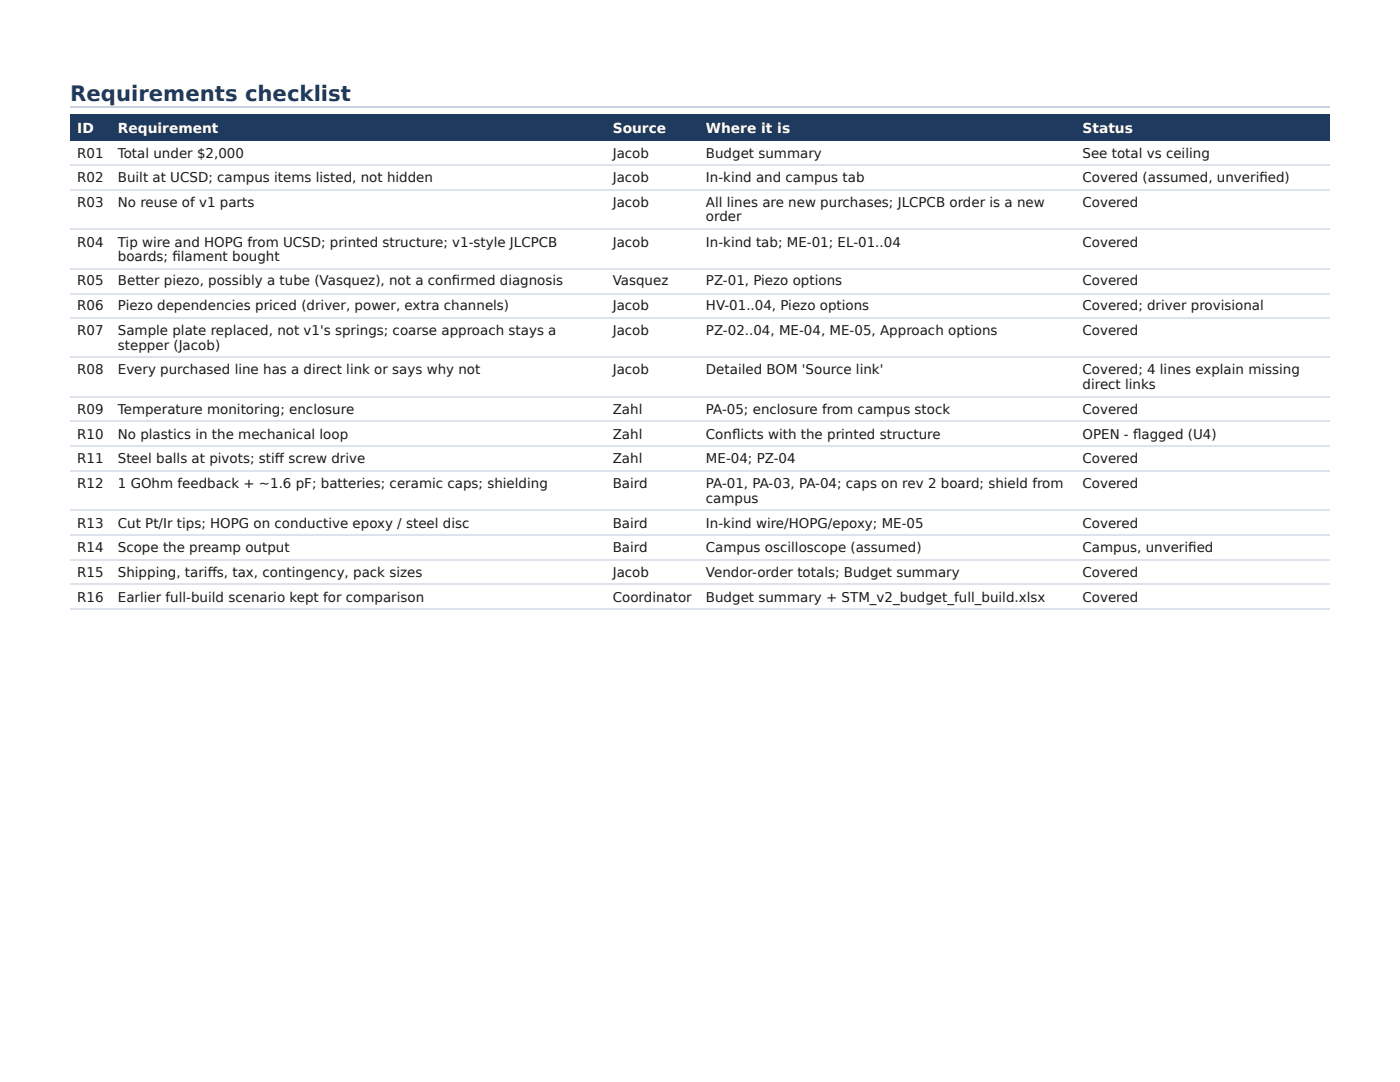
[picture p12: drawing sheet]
<svg xmlns="http://www.w3.org/2000/svg" width="279mm" height="216mm" viewBox="0 0 279 216" stroke-linecap="round" stroke-linejoin="round" font-family="sans-serif">
<defs><g id="words">
<text font-size="4.2" fill="#1f3a5f" x="14" y="20.1">Requirements checklist</text>
<g font-size="2.8" fill="#fff">
<text x="15.4" y="26.5">ID</text>
<text x="23.5" y="26.5">Requirement</text>
<text x="122.3" y="26.5">Source</text>
<text x="140.9" y="26.5">Where it is</text>
<text x="216" y="26.5">Status</text>
</g>
<g font-size="2.7" fill="#1b1b1b">
<text x="15.4" y="31.5">R01</text>
<text x="23.5" y="31.5">Total under $2,000</text>
<text x="122.3" y="31.5">Jacob</text>
<text x="140.9" y="31.5">Budget summary</text>
<text x="216" y="31.5">See total vs ceiling</text>
<text x="15.4" y="36.2">R02</text>
<text x="15.4" y="41.3">R03</text>
<text x="23.5" y="36.2">Built at UCSD; campus items listed, not hidden</text>
<text x="23.5" y="41.3">No reuse of v1 parts</text>
<text x="122.3" y="36.2">Jacob</text>
<text x="122.3" y="41.3">Jacob</text>
<text x="140.9" y="36.2">In-kind and campus tab</text>
<text x="140.9" y="41.3">All lines are new purchases; JLCPCB order is a new</text>
<text x="216" y="36.2">Covered (assumed, unverifi ed)</text>
<text x="216" y="41.3">Covered</text>
<text x="140.9" y="44.2">order</text>
<text x="15.4" y="49.2">R04</text>
<text x="23.5" y="49.2">Tip wire and HOPG from UCSD; printed structure; v1-style JLCPCB</text>
<text x="23.5" y="52.1">boards; fi lament bought</text>
<text x="122.3" y="49.2">Jacob</text>
<text x="140.9" y="49.2">In-kind tab; ME-01; EL-01..04</text>
<text x="216" y="49.2">Covered</text>
<text x="15.4" y="56.9">R05</text>
<text x="23.5" y="56.9">Better piezo, possibly a tube (Vasquez), not a confi rmed diagnosis</text>
<text x="122.3" y="56.9">Vasquez</text>
<text x="140.9" y="56.9">PZ-01, Piezo options</text>
<text x="216" y="56.9">Covered</text>
<text x="15.4" y="61.9">R06</text>
<text x="23.5" y="61.9">Piezo dependencies priced (driver, power, extra channels)</text>
<text x="122.3" y="61.9">Jacob</text>
<text x="140.9" y="61.9">HV-01..04, Piezo options</text>
<text x="216" y="61.9">Covered; driver provisional</text>
<text x="15.4" y="66.9">R07</text>
<text x="23.5" y="66.9">Sample plate replaced, not v1's springs; coarse approach stays a</text>
<text x="23.5" y="69.8">stepper (Jacob)</text>
<text x="122.3" y="66.9">Jacob</text>
<text x="140.9" y="66.9">PZ-02..04, ME-04, ME-05, Approach options</text>
<text x="216" y="66.9">Covered</text>
<text x="15.4" y="74.6">R08</text>
<text x="23.5" y="74.6">Every purchased line has a direct link or says why not</text>
<text x="122.3" y="74.6">Jacob</text>
<text x="140.9" y="74.6">Detailed BOM 'Source link'</text>
<text x="216" y="74.6">Covered; 4 lines explain missing</text>
<text x="216" y="77.5">direct links</text>
<text x="15.4" y="82.5">R09</text>
<text x="23.5" y="82.5">Temperature monitoring; enclosure</text>
<text x="122.3" y="82.5">Zahl</text>
<text x="140.9" y="82.5">PA-05; enclosure from campus stock</text>
<text x="216" y="82.5">Covered</text>
<text x="15.4" y="87.6">R10</text>
<text x="23.5" y="87.6">No plastics in the mechanical loop</text>
<text x="122.3" y="87.6">Zahl</text>
<text x="140.9" y="87.6">Confl icts with the printed structure</text>
<text x="216" y="87.6">OPEN - fl agged (U4)</text>
<text x="15.4" y="92.3">R11</text>
<text x="23.5" y="92.3">Steel balls at pivots; stiff screw drive</text>
<text x="122.3" y="92.3">Zahl</text>
<text x="140.9" y="92.3">ME-04; PZ-04</text>
<text x="216" y="92.3">Covered</text>
<text x="15.4" y="97.4">R12</text>
<text x="23.5" y="97.4">1 GOhm feedback + ~1.6 pF; batteries; ceramic caps; shielding</text>
<text x="122.3" y="97.4">Baird</text>
<text x="140.9" y="97.4">PA-01, PA-03, PA-04; caps on rev 2 board; shield from</text>
<text x="140.9" y="100.3">campus</text>
<text x="216" y="97.4">Covered</text>
<text x="15.4" y="105.3">R13</text>
<text x="23.5" y="105.3">Cut Pt/Ir tips; HOPG on conductive epoxy / steel disc</text>
<text x="122.3" y="105.3">Baird</text>
<text x="140.9" y="105.3">In-kind wire/HOPG/epoxy; ME-05</text>
<text x="216" y="105.3">Covered</text>
<text x="15.4" y="110.1">R14</text>
<text x="23.5" y="110.1">Scope the preamp output</text>
<text x="122.3" y="110.1">Baird</text>
<text x="140.9" y="110.1">Campus oscilloscope (assumed)</text>
<text x="216" y="110.1">Campus, unverifi ed</text>
<text x="15.4" y="115.1">R15</text>
<text x="23.5" y="115.1">Shipping, tariff s, tax, contingency, pack sizes</text>
<text x="122.3" y="115.1">Jacob</text>
<text x="140.9" y="115.1">Vendor-order totals; Budget summary</text>
<text x="216" y="115.1">Covered</text>
<text x="15.4" y="120.1">R16</text>
<text x="23.5" y="120.1">Earlier full-build scenario kept for comparison</text>
<text x="122.3" y="120.1">Coordinator</text>
<text x="140.9" y="120.1">Budget summary + STM_v2_budget_full_build.xlsx</text>
<text x="216" y="120.1">Covered</text>
</g>
</g></defs>
<path d="M14 21.3h251.4" fill="none" stroke="#c9d3df" stroke-width=".26"/>
<g fill="#1f3a5f">
<path d="M14 22.8h8.2v5.2h-8.2z"/>
<path d="M22.2 22.8h98.7v5.2h-98.7z"/>
<path d="M120.9 22.8h18.5v5.2h-18.5z"/>
<path d="M139.4 22.8h75.2v5.2h-75.2z"/>
<path d="M214.6 22.8h50.8v5.2h-50.8z"/>
</g>
<g fill="none" stroke="#dde3ea" stroke-width=".26">
<path d="M14 32.9h251.4M14 38h251.4M14 45.6h251.4M14 53.6h251.4M14 58.6h251.4M14 63.4h251.4M14 71.3h251.4M14 79.2h251.4M14 84h251.4M14 89h251.4M14 94.1h251.4M14 101.7h251.4"/>
<path d="M14 106.8h251.4M14 111.8h251.4M14 116.5h251.4M14 121.6h251.4"/>
</g>
<use href="#words"/>
</svg>
